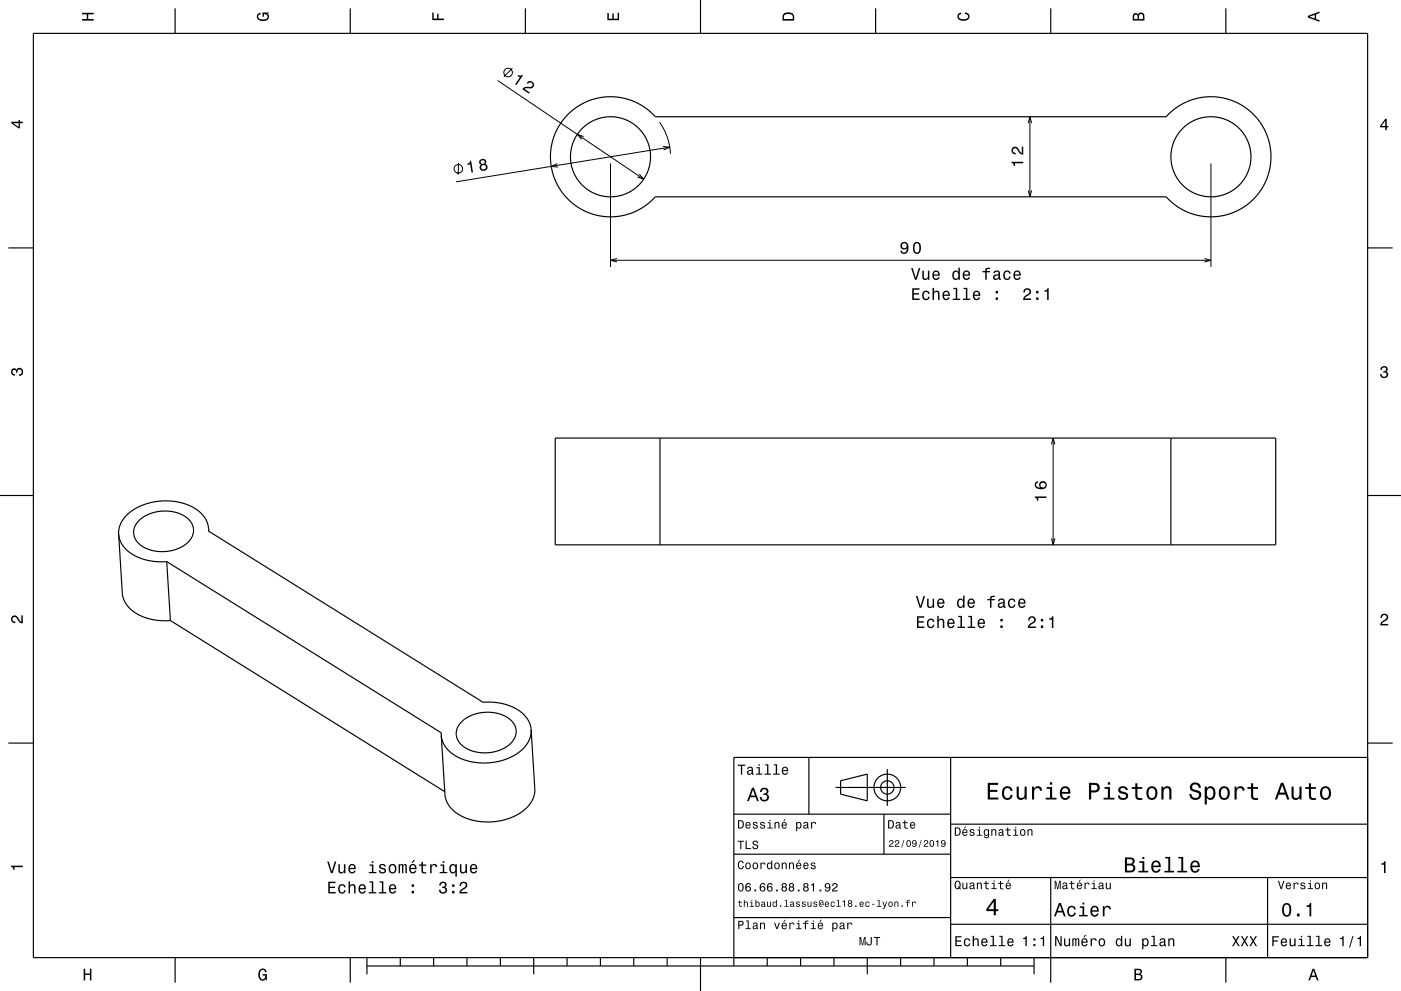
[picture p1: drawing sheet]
<svg xmlns="http://www.w3.org/2000/svg" width="420mm" height="297mm" viewBox="0 0 420 297" stroke-linecap="round" stroke-linejoin="round" font-family="sans-serif">
<g fill="none" stroke="#000" stroke-width=".3">
<path d="M149.2 24.1l43.8 29.6M153.6 20.5l-2.5 2.5M197.7 36.5l1.3 2.2 1 2.3 .7 2.6 .3 2.5M308.2 36.9l.6-1.9 .5 1.9M308.8 35v24M137.5 48.8l-.2 3.6M167.1 49.1l-1.8 .8 1.9 .2M175 40.9l-1.9-.6 1.3 1.5M183 49v31M191.7 52.2l1.3 1.5-1.9-.6M198.8 43.9l2 .2-1.8 .8M200.8 44.1l-64.1 10.4"/>
<path d="M308.2 57.1l.6 1.9 .5-1.9M363 49v31M183 78h180M185 77.5l-2 .5 2 .5M361.1 77.5l1.9 .5-1.9 .5M315.2 133.2l.5-1.9 .5 1.9M315.7 131.3v32M315.2 161.4l.5 1.9 .5-1.9"/>
<circle cx="152.3" cy="21.7" r="1.28"/>
<circle cx="137.4" cy="50.6" r="1.28"/>
</g>
<g fill="none" stroke="#000" stroke-width=".35">
<path d="M10 10h400v277h-400zM52.5 2.5v7.5M105 2.5v7.5M157.5 2.5v7.5M210 0v10M262.5 2.5v7.5M315 2.5v7.5M367.5 2.5v7.5M170.3 34.2l2.9-2.3 3.1-1.6 3.1-1 3.8-.3 3.9 .5 3.3 1.1 3.1 1.7 2.9 2.7h153.2l3-2.7 3.5-1.9 3.9-1.2 4.2-.2 3.5 .6 3.5 1.3 2.7 1.7 2.7 2.6 2.1 2.9 1.4 3.2 .8 3.4 .1 3.5-.5 2.9-1 3.1-1.4 2.6-2.2 2.8-2.5 2.1-2.8 1.6-2.8 1-3.2 .6-4.2-.1-4.1-1.1-3.5-1.9-3.2-2.8h-153.2l-2.8 2.5-3.5 2-3.8 1.2-4.2 .3-2.5-.3-2.6-.8-2.3-1-2.4-1.4-1.9-1.6-1.6-1.9-1.5-2.3-1.1-2.3-.7-2.4-.4-2.4v-2.8l.3-2.5 .8-2.6 1-2.3 1.5-2.3zM2.5 74.3h7.5M410 74.3h7.5M166.4 131.3h216v32h-216z"/>
<path d="M197.9 131.3v32M351 131.3v32M0 148.5h10M41.6 156l2.1-1.5 2.6-1 3-.3 2.9 .2 2.6 1 2.1 1.6 1 1.8v2.1l-.5 1.3-.9 1.2-1.3 1.1-1.6 .8-1.9 .7-1.9 .3-3.9-.3-1.8-.5-1.7-.9-1.2-1.1-.8-1.2-.3-1.3 .1-1.4 .5-1.3zM62.5 158.4v.8l82.3 51.3 2.8-.1 2.9 .4 2.5 .8 2.1 1.1 1.7 1.2 1.2 1.4 .8 1.6 .4 1.8M62.5 158.4l-.3-1.7-.9-1.7-1.3-1.4-1.8-1.3-1.9-1-2.5-.8-2.6-.3-2.8-.1-2.4 .4-2.6 .7-2.2 .9-2 1.3-1.7 1.5-1.1 1.6-.7 1.8-.1 1.8M62.5 158.4l.1 .8M410 148.5h10M35.6 160.1l.4 1.8 .8 1.6 1.2 1.4 2 1.4 2 1 2.7 .7 2.7 .4 2.6-.1M35.6 160.1l1.1 17.8 .2 1.3 .8 1.6 2 2.3 3.2 1.8 3.9 1 4.3 .1M50 168.3l82.3 51.3v.8M50 168.3l1.1 17.7"/>
<path d="M51.1 186l82.2 51.3M138.4 216.3l2-1.5 2.7-1 2.9-.3 2.9 .2 2.6 1 2.1 1.6 1 1.8v2.1l-.5 1.3-.9 1.2-1.3 1.1-1.6 .8-1.8 .7-2 .3-3.9-.3-2-.6-1.5-.8-1.2-1.1-.8-1.2-.3-1.3 .1-1.4 .5-1.3zM159.2 218.7l-.1 1.8-.7 1.8-1.1 1.6-1.7 1.5-2 1.3-2.2 .9-2.6 .7-2.4 .3h-2.8l-2.6-.4-2.3-.6-2.1-1.1-1.8-1.3-1.3-1.4-.9-1.8-.3-1.6M159.2 218.7l1.1 17.8-.1 1.5-.4 1.3-1.8 2.7-2.7 2.1-3.5 1.4-4.3 .8-4-.1-3.9-1-3.1-1.8-2.2-2.4-.6-1.3-.3-1.5-1.1-17.8M2.5 222.7h7.5M242.5 227v17M250.5 236h21M252 234l8-2v8l-8-2zM266 230.5v11M285 227v60M410 222.7h7.5M410 227h-190v62.5"/>
<path d="M220 244h65M220 256h65M265 244v12M285 247h125M220 275h65M285 277h125M285 263h125M315 263v31.5M380 263v24M52.5 287v7.5M105 287v7.5M110 289.5h200"/>
<path d="M110 287v5M120 287v2.5M130 287v2.5M140 287v2.5M150 287v2.5M160 287v5M170 287v2.5M180 287v2.5M190 287v2.5M200 287v2.5M210 287v10M230 287v2.5"/>
<path d="M240 287v2.5M250 287v2.5M260 287v5M270 287v2.5M280 287v2.5M290 287v2.5M300 287v2.5M310 287v5M367.5 287v7.5"/>
<circle cx="183" cy="47" r="12"/>
<circle cx="363" cy="47" r="12"/>
<circle cx="266" cy="236" r="4"/>
<circle cx="266" cy="236" r="2"/>
</g>
<g fill="#000">
<path d="M24.6 3.8h3.5v.5h-1.7v1.4h1.7v.5h-3.5v-.5h1.4v-1.4h-1.4z" fill-rule="evenodd"/>
<path d="M77.3 4.2l.8-.4v.5l-.3 .1a.68 .68 0 0 0-.4 .6 .68 .68 0 0 0 .4 .6 1.68 1.68 0 0 0 2.4-.6 .93 .93 0 0 0-1.1-.8v.8h-.4v-1.3h1.9v.3l-.5 .1 .4 .4a1.19 1.19 0 0 1-.9 1.7 1.9 1.9 0 0 1-2.6-1.3z" fill-rule="evenodd"/>
<path d="M129.6 3.8h.4v1.8h1.1v-1.5h.4v1.5h1.6v.4h-3.5z" fill-rule="evenodd"/>
<path d="M182.1 3.9h.4v1.7h1.1v-1.6h.4v1.6h1.2v-1.8h.4v2.3h-3.5z" fill-rule="evenodd"/>
<path d="M235 4a2.21 2.21 0 0 0-.4 2.2h3.5v-1.2a1.92 1.92 0 0 0-3.1-1zM235.3 4.4l.4-.2a1.45 1.45 0 0 1 2 .8v.7h-2.7l.1-1z" fill-rule="evenodd"/>
<path d="M287.3 4.2l.8-.4v.4l-.3 .1a.66 .66 0 0 0-.4 .6 .66 .66 0 0 0 .4 .6 1.69 1.69 0 0 0 2.5-.5 .9 .9 0 0 0-1-.8v-.5a1.24 1.24 0 0 1 1.4 1.1 1.24 1.24 0 0 1-1.1 1.4 1.93 1.93 0 0 1-2.6-1.2z" fill-rule="evenodd"/>
<path d="M339.8 4.2l-.2 2h3.5v-1.4a.98 .98 0 0 0-.7-1 .98 .98 0 0 0-1.2 .6 .84 .84 0 0 0-1.4-.2zM340.1 4.5l.4-.1 .4 .1 .1 1.2h-1zM341.6 4.4l.4-.2a.58 .58 0 0 1 .7 .7v.8h-1.2z" fill-rule="evenodd"/>
<path d="M392.1 4.7v.6l3.5 1.2v-.4l-1-.4v-1.4l1-.4v-.4zM392.6 5l1.5-.5v1z" fill-rule="evenodd"/>
<path d="M3.4 36.5v.4l2.1 1.6h.5v-1.6h.8v-.4h-.8v-.5h-.4v.5zM4 36.9h1.6v1.1z" fill-rule="evenodd"/>
<path d="M155.3 22.4l-.2 .3 .7 .5-1.4 2.1 .4 .2 2-2.9-.3-.2a.77 .77 0 0 1-1.2 0zM158.3 24.5l-.4 .4 .4 .2a.7 .7 0 0 1 .9-.4 .7 .7 0 0 1 .4 .9 .7 .7 0 0 1-.9 .5l-.3-.1a1.63 1.63 0 0 0-1.8 .7l2 1.4 .2-.4-1.6-1.1 1.2-.1a1.18 1.18 0 0 0 1.7-1.1 1.18 1.18 0 0 0-1.8-.9z" fill-rule="evenodd"/>
<path d="M415.3 35.6l-1.6 2.1v.5h1.6v.8h.4v-.8h.5v-.4h-.5v-2.2zM415.3 36.2v1.6h-1.1z" fill-rule="evenodd"/>
<path d="M140.9 48.2a.77 .77 0 0 1-.8 .8v.4l.8-.1 .4 2.4 .5-.1-.6-3.4zM143.8 48l-.2 .3a.8 .8 0 0 0 .6 1 1.09 1.09 0 0 0 .1 1.7 1.09 1.09 0 0 0 1.6-.3 1.09 1.09 0 0 0-.5-1.6 .95 .95 0 0 0 .1-1.3 .95 .95 0 0 0-1.4 0zM144.2 50.1a.75 .75 0 0 1 1.5 0 .75 .75 0 0 1-1.5 0zM144.1 48.6a.6 .6 0 0 1 1.2 0 .6 .6 0 0 1-1.2 0z" fill-rule="evenodd"/>
<path d="M303.2 48.5v.3a.77 .77 0 0 1 .7 1h.4v-.9h2.5v-.4zM303.5 44.3a1.2 1.2 0 0 0-.2 1.3 1.2 1.2 0 0 0 1.2 .7v-.5a.71 .71 0 0 1-.8-.5 .71 .71 0 0 1 .5-.9 .71 .71 0 0 1 .8 .5l.2 .3a1.64 1.64 0 0 0 1.6 1.2v-2.5h-.5v1.9l-.4-.2-.7-1.2a1.11 1.11 0 0 0-1.7-.1z" fill-rule="evenodd"/>
<path d="M270.2 72.8a1.15 1.15 0 0 0 0 1.7 1.15 1.15 0 0 0 1.7-.1 1.02 1.02 0 0 1-.9 1.3l-.4-.1-.2-.5h-.5a1.23 1.23 0 0 0 1.5 1 1.23 1.23 0 0 0 .9-1.5 1.42 1.42 0 0 0-.3-1.7 1.42 1.42 0 0 0-1.8-.1zM270.4 73.6a.75 .75 0 0 1 1.5 0 .75 .75 0 0 1-1.5 0zM274 72.9a2.02 2.02 0 0 0 .9 3.2 2.03 2.03 0 0 0 .9-3.2 1.11 1.11 0 0 0-1.8 0zM274.6 73h.6a2.38 2.38 0 0 1 0 2.6h-.6a2.37 2.37 0 0 1 0-2.6z" fill-rule="evenodd"/>
<path d="M273.5 86.4v3.5h2.2v-.4h-1.8v-1.2h1.6v-.4h-1.6v-1.1h1.8v-.4zM276.8 87.5a1.45 1.45 0 0 0-.3 1.6 1.45 1.45 0 0 0 1.5 .8l.6-.5 .1-.5h-.4l-.4 .6a1.02 1.02 0 0 1-1-1 1.02 1.02 0 0 1 1-1l.4 .6h.4a1.09 1.09 0 0 0-.8-1 1.09 1.09 0 0 0-1.1 .4zM279.6 86.3v3.6h.4v-1.6a.64 .64 0 0 1 .4-.7 .64 .64 0 0 1 .8 .3v2h.5v-1.8a.88 .88 0 0 0-.6-1 .88 .88 0 0 0-1.1 .5v-1.3zM282.8 87.5a1.45 1.45 0 0 0-.2 1.6 1.45 1.45 0 0 0 1.4 .8l.7-.8h-.4l-.6 .5a.76 .76 0 0 1-.7-.9h1.8a1.16 1.16 0 0 0-.5-1.4 1.16 1.16 0 0 0-1.5 .2zM283.2 87.7l.2-.2a.67 .67 0 0 1 .7 .1 .67 .67 0 0 1 .2 .7h-1.3zM285.8 86.3v.3h.7v2.9h-.9v.4h2.3v-.4h-.9v-3.2zM288.9 86.3v.3h.7v2.9h-1v.4h2.3v-.4h-.9v-3.2zM291.9 87.5a1.45 1.45 0 0 0-.2 1.6 1.45 1.45 0 0 0 1.4 .8l.7-.8h-.4l-.6 .5a.76 .76 0 0 1-.7-.9h1.8a1.16 1.16 0 0 0-.5-1.4 1.16 1.16 0 0 0-1.5 .2zM292.3 87.7l.2-.2a.67 .67 0 0 1 .7 .1 .67 .67 0 0 1 .2 .7h-1.3zM298.5 89.1v.8h.7v-.8zM298.5 87.2v.7h.7v-.7z" fill-rule="evenodd"/>
<path d="M273.2 80.3l1.1 3.5h.5l1.1-3.5h-.5l-.9 3-.9-3zM276.5 81.1v1.8a.89 .89 0 0 0 .6 1 .89 .89 0 0 0 1.1-.5v.4h.4v-2.7h-.4v1.6a.65 .65 0 0 1-.4 .8 .65 .65 0 0 1-.8-.3v-2.1zM279.8 81.4a1.45 1.45 0 0 0-.3 1.7 1.45 1.45 0 0 0 1.5 .8l.7-.8h-.5l-.5 .4a.76 .76 0 0 1-.7-.9h1.7a1.16 1.16 0 0 0-.5-1.4 1.16 1.16 0 0 0-1.4 .2zM280.1 81.6l.3-.1a.67 .67 0 0 1 .6 .1 .67 .67 0 0 1 .3 .6h-1.3zM285.8 81.4a1.49 1.49 0 0 0-.3 1.6 1.49 1.49 0 0 0 1.3 .9l.5-.5v.4h.4v-3.6h-.4v1.3a.89 .89 0 0 0-1.5-.1zM286.1 81.7a.62 .62 0 0 1 .7-.2 .62 .62 0 0 1 .4 .5l.1 .5a.83 .83 0 0 1-.7 1 1.19 1.19 0 0 1-.5-1.8zM288.9 81.4a1.45 1.45 0 0 0-.2 1.7 1.45 1.45 0 0 0 1.4 .8l.7-.8h-.4l-.6 .4a.76 .76 0 0 1-.7-.9h1.7a1.16 1.16 0 0 0-.5-1.4 1.16 1.16 0 0 0-1.4 .2zM289.3 81.6l.2-.1a.67 .67 0 0 1 .7 .1 .67 .67 0 0 1 .2 .6h-1.3zM294.6 81.2v.4h.8v2.2h.4v-2.2h1v-.4h-1v-.3l1-.3v-.4a.95 .95 0 0 0-1 .1 .95 .95 0 0 0-.4 .9zM298.1 81.3l-.3 .6h.4a.55 .55 0 0 1 .7-.5 .55 .55 0 0 1 .4 .8h-.2a.91 .91 0 0 0-1.3 .5 .91 .91 0 0 0 .7 1.2l.9-.4 .1 .3 .6 .1v-.4h-.3v-1.6a1.02 1.02 0 0 0-1.7-.6zM298.2 82.8l1.1-.3a.77 .77 0 0 1-.2 .8 .77 .77 0 0 1-.8 .1zM301 81.4a1.45 1.45 0 0 0-.2 1.7 1.45 1.45 0 0 0 1.5 .8l.6-.6 .1-.4h-.4l-.5 .6a1.02 1.02 0 0 1-.9-1 1.02 1.02 0 0 1 1-1l.3 .5h.5a1.09 1.09 0 0 0-.8-.9 1.09 1.09 0 0 0-1.2 .3zM304.1 81.4a1.45 1.45 0 0 0-.3 1.7 1.45 1.45 0 0 0 1.5 .8l.7-.8h-.5l-.6 .4a.76 .76 0 0 1-.7-.9h1.8a1.16 1.16 0 0 0-.5-1.4 1.16 1.16 0 0 0-1.4 .2zM304.4 81.6l.2-.1a.67 .67 0 0 1 .7 .1 .67 .67 0 0 1 .3 .6h-1.4z" fill-rule="evenodd"/>
<path d="M307.1 86.7l-.3 .9h.4a.7 .7 0 0 1 .6-.8 .7 .7 0 0 1 .8 .5 .7 .7 0 0 1-.5 .9l-.3 .1a1.63 1.63 0 0 0-1.1 1.6h2.4v-.4h-1.9l.9-.8a1.17 1.17 0 0 0 .9-1.7 1.17 1.17 0 0 0-1.9-.3zM310.6 89.1v.8h.7v-.8zM310.6 87.2v.7h.7v-.7zM313.1 87v.4h.8v2.5h.5v-3.5h-.4a.77 .77 0 0 1-.9 .6z" fill-rule="evenodd"/>
<path d="M3.6 110.6a.86 .86 0 0 1 1.4 .2 1.12 1.12 0 0 1 1.5-.4 1.12 1.12 0 0 1 .3 1.6l-.5 .6-.6 .1v-.5a.72 .72 0 0 0 .9-.6 .72 .72 0 0 0-.8-.8 .72 .72 0 0 0-.6 .9h-.4a.62 .62 0 0 0-.4-.8 .62 .62 0 0 0-.8 .5 .62 .62 0 0 0 .5 .7h.4l-.1 .5a1.17 1.17 0 0 1-1-.7 1.17 1.17 0 0 1 .2-1.3z" fill-rule="evenodd"/>
<path d="M414.1 110a1.01 1.01 0 0 1 1.5-.2 1.01 1.01 0 0 1 0 1.6 1.12 1.12 0 0 1 .4 1.5 1.12 1.12 0 0 1-1.6 .3l-.6-.5-.1-.6h.5a.72 .72 0 0 0 .7 .9 .72 .72 0 0 0 .7-.8 .72 .72 0 0 0-.9-.6v-.4a.62 .62 0 0 0 .8-.4 .62 .62 0 0 0-.5-.8 .62 .62 0 0 0-.7 .5v.4h-.5z" fill-rule="evenodd"/>
<path d="M310.2 148.8v.3a.77 .77 0 0 1 .7 1h.3v-.9h2.5v-.4zM310.5 144.5a1.44 1.44 0 0 0 .1 1.7 1.44 1.44 0 0 0 1.6 .4 1.26 1.26 0 0 0 1.6-.9 1.26 1.26 0 0 0-1.2-1.5 1.11 1.11 0 0 0-1 .7 1.11 1.11 0 0 0 .3 1.2 1.02 1.02 0 0 1-1.3-.8l.2-.4 .4-.2v-.5zM311.9 145.4a.75 .75 0 0 1 1.5 0 .75 .75 0 0 1-1.5 0z" fill-rule="evenodd"/>
<path d="M274.6 178.6l1.1 3.5h.5l1.1-3.5h-.5l-.8 3-.9-3zM277.9 179.4v1.8a.89 .89 0 0 0 .7 1 .89 .89 0 0 0 1-.5v.4h.4v-2.7h-.4v1.6a.65 .65 0 0 1-.4 .8 .65 .65 0 0 1-.8-.3v-2.1zM281.2 179.7a1.45 1.45 0 0 0-.2 1.7 1.45 1.45 0 0 0 1.4 .8l.7-.8h-.4l-.6 .4a.76 .76 0 0 1-.7-.9h1.8a1.17 1.17 0 0 0-.5-1.3 1.17 1.17 0 0 0-1.5 .1zM281.6 179.9l.2-.1a.67 .67 0 0 1 .7 .1 .67 .67 0 0 1 .2 .6h-1.3zM287.2 179.7a1.49 1.49 0 0 0-.3 1.6 1.49 1.49 0 0 0 1.3 .9l.5-.5v.4h.5v-3.6h-.5v1.4a.9 .9 0 0 0-1.5-.2zM287.5 180a.62 .62 0 0 1 .7-.2 .62 .62 0 0 1 .5 .5 .91 .91 0 0 1 0 1.1 .91 .91 0 0 1-1 .4l-.3-.6zM290.3 179.7a1.45 1.45 0 0 0-.2 1.7 1.45 1.45 0 0 0 1.4 .8l.7-.8h-.4l-.6 .4a.76 .76 0 0 1-.7-.9h1.8a1.16 1.16 0 0 0-.5-1.3 1.16 1.16 0 0 0-1.5 .1zM290.7 179.9l.2-.1a.67 .67 0 0 1 .7 .1 .67 .67 0 0 1 .2 .6h-1.3zM296 179.5v.4h.8v2.2h.4v-2.2h1v-.4h-1l.1-.3 .9-.3v-.3a.95 .95 0 0 0-1 0 .95 .95 0 0 0-.4 .9zM299.5 179.6l-.3 .6h.4a.55 .55 0 0 1 .7-.5 .55 .55 0 0 1 .4 .8h-.2a.91 .91 0 0 0-1.3 .5 .91 .91 0 0 0 .7 1.2l.9-.4 .1 .3 .6 .1v-.4h-.3v-1.6a1.02 1.02 0 0 0-1.7-.6zM299.7 181.1l1.1-.3a.77 .77 0 0 1-.2 .8 .77 .77 0 0 1-.9 .1zM302.5 179.7a1.45 1.45 0 0 0-.3 1.7 1.45 1.45 0 0 0 1.5 .8l.6-.6 .1-.4h-.4l-.4 .6a1.01 1.01 0 0 1-1-1 1.01 1.01 0 0 1 1-1l.4 .5h.4a1.09 1.09 0 0 0-.8-.9 1.09 1.09 0 0 0-1.1 .3zM305.5 179.7a1.45 1.45 0 0 0-.2 1.7 1.45 1.45 0 0 0 1.4 .8l.7-.8h-.4l-.6 .4a.76 .76 0 0 1-.7-.9h1.7a1.16 1.16 0 0 0-.4-1.3 1.16 1.16 0 0 0-1.5 .1zM305.9 179.9l.2-.1a.67 .67 0 0 1 .7 .1 .67 .67 0 0 1 .2 .6h-1.3z" fill-rule="evenodd"/>
<path d="M3.6 184.7a1.22 1.22 0 0 1 2 .8l.8 .8v-1.9h.4v2.4a2.76 2.76 0 0 1-2-1.8 .69 .69 0 0 0-1.1 .5 .69 .69 0 0 0 .9 .8v.4a1.19 1.19 0 0 1-1.2-.6 1.19 1.19 0 0 1 .2-1.4z" fill-rule="evenodd"/>
<path d="M274.9 184.7v3.5h2.2v-.4h-1.7v-1.2h1.5v-.4h-1.5v-1.1h1.7v-.4zM278.2 185.8a1.45 1.45 0 0 0-.3 1.6 1.45 1.45 0 0 0 1.5 .8l.6-.5 .1-.5h-.4l-.4 .7a1.01 1.01 0 0 1-1-1.1 1.01 1.01 0 0 1 1-1l.4 .6h.4a1.09 1.09 0 0 0-.7-1 1.09 1.09 0 0 0-1.2 .4zM281 184.6v3.6h.4v-1.6a.63 .63 0 0 1 .6-.8 .63 .63 0 0 1 .6 .7v1.7h.5v-1.8a.88 .88 0 0 0-.6-1 .88 .88 0 0 0-1.1 .5v-1.3zM284.3 185.8a1.45 1.45 0 0 0-.3 1.6 1.45 1.45 0 0 0 1.4 .8l.7-.8h-.4l-.6 .5a.76 .76 0 0 1-.7-.9h1.8a1.16 1.16 0 0 0-.5-1.4 1.16 1.16 0 0 0-1.4 .2zM284.6 186l.2-.2a.66 .66 0 0 1 .7 .1 .66 .66 0 0 1 .2 .7h-1.3zM287.2 184.6v.3h.7v2.9h-.9v.4h2.3v-.4h-.9v-3.2zM290.3 184.6v.3h.7v2.9h-.9v.4h2.2v-.4h-.9v-3.2zM293.4 185.8a1.45 1.45 0 0 0-.3 1.6 1.45 1.45 0 0 0 1.5 .8l.7-.8h-.5l-.6 .5a.76 .76 0 0 1-.7-.9h1.8a1.16 1.16 0 0 0-.5-1.4 1.16 1.16 0 0 0-1.4 .2zM293.7 186l.2-.2a.66 .66 0 0 1 .7 .1 .66 .66 0 0 1 .2 .7h-1.3zM299.9 187.4v.8h.7v-.8zM299.9 185.5v.7h.7v-.7z" fill-rule="evenodd"/>
<path d="M308.5 185l-.3 .9h.5a.71 .71 0 0 1 .5-.8 .71 .71 0 0 1 .8 .5 .71 .71 0 0 1-.5 .9l-.3 .1a1.63 1.63 0 0 0-1.1 1.6h2.4v-.4h-1.9l.9-.8a1.17 1.17 0 0 0 .9-1.7 1.17 1.17 0 0 0-1.9-.3zM312 187.4v.8h.7v-.8zM312 185.5v.7h.7v-.7zM314.5 185.3v.4h.8v2.5h.5v-3.5h-.3a.77 .77 0 0 1-1 .6z" fill-rule="evenodd"/>
<path d="M414.2 184.2a1.18 1.18 0 0 1 1.9 .3 1.18 1.18 0 0 1-1 1.7l-.8 .8h1.9v.4h-2.4a2.76 2.76 0 0 1 1.8-2 .69 .69 0 0 0-.5-1.1 .69 .69 0 0 0-.8 .9h-.4z" fill-rule="evenodd"/>
<path d="M221.2 229.2v.3h.9v2.7h.4v-2.7h.9v-.3zM224.3 230l-.3 .5h.4a.47 .47 0 0 1 .5-.4 .47 .47 0 0 1 .4 .6l-.2 .1a.78 .78 0 0 0-1.1 .4 .78 .78 0 0 0 .6 1l.8-.3 .1 .2 .5 .1v-.3l-.3-.1v-1.3a.87 .87 0 0 0-.6-.7 .87 .87 0 0 0-.8 .2zM224.4 231.3l.9-.3v.4a.51 .51 0 0 1-.5 .5 .51 .51 0 0 1-.5-.5zM226.8 229.9v.3h.6v1.6h-.8v.4h2v-.4h-.8v-1.9zM227.4 229.1v.4h.4v-.4zM229.4 229.1v.3h.6v2.4h-.8v.4h1.9v-.4h-.8v-2.7zM232 229.1v.3h.6v2.4h-.8v.4h1.9v-.4h-.7v-2.7zM234.6 230.1a1.24 1.24 0 0 0-.2 1.4 1.24 1.24 0 0 0 1.2 .7l.6-.7h-.3l-.6 .4a.64 .64 0 0 1-.5-.8h1.5v-.2a.96 .96 0 0 0-.5-1 .96 .96 0 0 0-1.2 .2zM234.9 230.3l.7-.2 .3 .7h-1.1z" fill-rule="evenodd"/>
<path d="M296.1 234.6v5h3.2v-.6h-2.5v-1.7h2.2v-.6h-2.2v-1.5h2.4v-.6zM300.8 236.2a2.18 2.18 0 0 0 1.2 3.6 1.51 1.51 0 0 0 1.6-1.6h-.6a.95 .95 0 0 1-.9 1 .95 .95 0 0 1-1-.9 1.6 1.6 0 0 1 .9-2.1 .86 .86 0 0 1 .9 .8h.7a1.56 1.56 0 0 0-1.1-1.3 1.56 1.56 0 0 0-1.7 .5zM304.8 235.8v2.5a1.27 1.27 0 0 0 .9 1.4 1.27 1.27 0 0 0 1.5-.7v.6h.6v-3.8h-.6v2.2a.92 .92 0 0 1-.6 1.1 .92 .92 0 0 1-1.2-.4v-2.9zM309.4 235.8v3.8h.6v-2.2a.95 .95 0 0 1 .5-1.1 .95 .95 0 0 1 1.2 .3l.1 .4h.6a1.28 1.28 0 0 0-1-1.4 1.28 1.28 0 0 0-1.4 .8v-.6zM313.8 235.9v.5h1v2.7h-1.3v.5h3.2v-.5h-1.3v-3.2zM314.8 234.4v.8h.6v-.8zM318.1 236.2a2.2 2.2 0 0 0 1.2 3.6 1.51 1.51 0 0 0 1.5-1.3h-.6l-.3 .5-.5 .2a1.08 1.08 0 0 1-1-1.3h2.5a1.66 1.66 0 0 0-.7-2 1.66 1.66 0 0 0-2.1 .3zM318.6 236.5a.94 .94 0 0 1 1.2-.2 .94 .94 0 0 1 .5 1h-1.9zM326.5 234.6v5h.6v-2.1a1.92 1.92 0 0 0 2.6-1.4 1.33 1.33 0 0 0-1.5-1.5zM327.1 235.2a1.6 1.6 0 0 1 1.8 .5 .86 .86 0 0 1 0 .9 .86 .86 0 0 1-.9 .3h-.9zM331.1 235.9v.5h1v2.7h-1.3v.5h3.3v-.5h-1.3v-3.2zM332.1 234.4v.8h.7v-.8zM335.6 235.9a1.08 1.08 0 0 0-.3 1.2 1.08 1.08 0 0 0 1 .7l1.2 .5a.91 .91 0 0 1-.8 1 .91 .91 0 0 1-1-.9h-.6a1.52 1.52 0 0 0 1.7 1.3 1.52 1.52 0 0 0 1.3-1.7l-.5-.5-1.6-.4a.76 .76 0 0 1 .6-1 .76 .76 0 0 1 .9 .7h.6a1.47 1.47 0 0 0-1-1.2 1.47 1.47 0 0 0-1.5 .3zM340.4 234.7v1.2h-1.1v.5h1.1v2.6a1.49 1.49 0 0 0 2 .7v-.5a.97 .97 0 0 1-1.4-.5v-2.3h1.4v-.5h-1.4v-1.2zM344.1 236.2a2.18 2.18 0 0 0 1.2 3.6 2.12 2.12 0 0 0 1.7-2.1 2.12 2.12 0 0 0-1.7-2.1l-.7 .2zM344.6 236.6a.96 .96 0 0 1 1-.4 .96 .96 0 0 1 .7 .8 1.59 1.59 0 0 1-1 2.2 1.67 1.67 0 0 1-.7-2.6zM348.2 235.8v3.8h.6v-2.2a.91 .91 0 0 1 .6-1.1 .91 .91 0 0 1 1.1 .5v2.8h.7v-2.5a1.27 1.27 0 0 0-.9-1.4 1.27 1.27 0 0 0-1.5 .6v-.5zM357.1 234.9a1.37 1.37 0 0 0-.3 1.5 1.37 1.37 0 0 0 1.3 .9 1.1 1.1 0 0 1 1.3 1.3 1.19 1.19 0 0 1-1.3 .5 1.19 1.19 0 0 1-.9-1.1h-.7a1.73 1.73 0 0 0 2.2 1.8 1.73 1.73 0 0 0 1-2.6l-1.1-.4a1.02 1.02 0 0 1-1.2-.9 .99 .99 0 0 1 1.1-.8 .99 .99 0 0 1 .8 1h.7a1.66 1.66 0 0 0-1-1.6 1.66 1.66 0 0 0-1.9 .4zM361.2 235.8v5.3h.6v-2.1a1.32 1.32 0 0 0 1.4 .7 1.32 1.32 0 0 0 1.1-1.1 2.15 2.15 0 0 0-1.4-3l-.6 .2-.5 .5v-.5zM362.1 236.6a.9 .9 0 0 1 .9-.4 .9 .9 0 0 1 .7 .8 1.61 1.61 0 0 1-.9 2.2 1.69 1.69 0 0 1-.7-2.6zM365.8 236.2a2.18 2.18 0 0 0 1.2 3.6 2.16 2.16 0 0 0 1.8-1.8 2.16 2.16 0 0 0-1.1-2.2h-1.4zM366.3 236.6a.96 .96 0 0 1 1-.4 .96 .96 0 0 1 .7 .8 1.59 1.59 0 0 1-1 2.2 1.67 1.67 0 0 1-.7-2.6zM370.1 235.8v3.8h.6v-2.2a.95 .95 0 0 1 .5-1.1 .95 .95 0 0 1 1.2 .3l.1 .4h.6a1.28 1.28 0 0 0-1-1.4 1.28 1.28 0 0 0-1.4 .8v-.6zM375.1 234.7v1.2h-1.1v.5h1.1v2.6a1.49 1.49 0 0 0 2 .7v-.5a.98 .98 0 0 1-1.4-.5v-2.3h1.4v-.5h-1.4v-1.2zM384 234.6l-1.8 5h.6l.6-1.5h2l.5 1.5h.7l-1.9-5zM384.4 235.3l.7 2.2h-1.5zM387.2 235.8v2.5a1.27 1.27 0 0 0 .9 1.4 1.27 1.27 0 0 0 1.5-.7v.6h.6v-3.8h-.6v2.2a.92 .92 0 0 1-.6 1.1 .92 .92 0 0 1-1.1-.4l-.1-2.9zM392.4 234.7v1.2h-1.1v.5h1.1v2.6a1.49 1.49 0 0 0 2.1 .7v-.5a.97 .97 0 0 1-1.4-.5l-.1-2.3h1.5v-.5h-1.5v-1.2zM396.1 236.2a2.18 2.18 0 0 0 1.3 3.6 2.16 2.16 0 0 0 1.7-1.8 2.16 2.16 0 0 0-1-2.2h-1.4zM396.6 236.6a.96 .96 0 0 1 1-.4 .96 .96 0 0 1 .7 .8 1.59 1.59 0 0 1-.9 2.2 1.67 1.67 0 0 1-.8-2.6z" fill-rule="evenodd"/>
<path d="M3.3 259.4h3.5v.5h-2.5v.8h-.3a.77 .77 0 0 0-.7-.9z" fill-rule="evenodd"/>
<path d="M98.1 258.2l1.1 3.5h.5l1.1-3.5h-.5l-.8 3-.9-3zM101.4 259v1.8a.89 .89 0 0 0 .7 1 .89 .89 0 0 0 1-.5v.4h.4v-2.7h-.4v1.6a.65 .65 0 0 1-.4 .7 .65 .65 0 0 1-.8-.3v-2zM104.7 259.3a1.45 1.45 0 0 0-.2 1.6 1.45 1.45 0 0 0 1.4 .8l.7-.8h-.4l-.6 .5a.76 .76 0 0 1-.7-.9h1.8a1.17 1.17 0 0 0-.5-1.4 1.17 1.17 0 0 0-1.5 .2zM105.1 259.5l.2-.2a.67 .67 0 0 1 .7 .1 .67 .67 0 0 1 .2 .7h-1.3zM110.8 259.1v.4h.7v1.8h-.9v.4h2.2v-.4h-.9v-2.2zM111.5 258.1v.5h.4v-.5zM113.9 259.1l-.2 .3a.96 .96 0 0 0 1.2 1.2l.3 .1a.6 .6 0 0 1-.5 .8 .6 .6 0 0 1-.7-.6h-.4a1.03 1.03 0 0 0 1.3 .9 1.03 1.03 0 0 0 .6-1.4l-1.3-.5a.54 .54 0 0 1 .4-.7 .54 .54 0 0 1 .6 .5h.5a1.09 1.09 0 0 0-1.8-.6zM116.8 259.3a1.45 1.45 0 0 0-.2 1.7 1.45 1.45 0 0 0 1.6 .7 1.45 1.45 0 0 0 .7-1.8 1.45 1.45 0 0 0-1.7-.9zM117.1 259.6a.67 .67 0 0 1 .8-.3 .67 .67 0 0 1 .5 .6 .93 .93 0 0 1 0 1.1 .93 .93 0 0 1-1 .3 1.36 1.36 0 0 1-.3-1.7zM119.5 259v2.7h.4v-2.1l.2-.3h.3l.1 .3v2.1h.4v-2.1l.4-.3 .2 .5v1.9h.4v-1.9a.69 .69 0 0 0-.5-.9l-.5 .4-.5-.4-.5 .4v-.3zM123.9 257.8l-.5 .8h.3l.7-.8zM122.9 259.3a1.45 1.45 0 0 0-.2 1.6 1.45 1.45 0 0 0 1.4 .8l.7-.8h-.4l-.6 .5a.76 .76 0 0 1-.7-.9h1.8a1.16 1.16 0 0 0-.5-1.4 1.16 1.16 0 0 0-1.5 .2zM123.3 259.5l.2-.2a.67 .67 0 0 1 .7 .1 .67 .67 0 0 1 .2 .7h-1.3zM126.3 258.3v.8h-.7v.4h.7l.1 1.8a1.05 1.05 0 0 0 1.4 .5v-.4a.68 .68 0 0 1-1-.4v-1.5h1v-.4h-1v-.8zM129 259v2.7h.4v-1.5a.67 .67 0 0 1 .4-.8 .67 .67 0 0 1 .8 .2v.2h.5a.89 .89 0 0 0-.7-.9 .89 .89 0 0 0-1 .5v-.4zM132 259.1v.4h.7v1.8h-.9v.4h2.3v-.4h-.9v-2.2zM132.7 258.1v.5h.5v-.5zM135 259.3a1.49 1.49 0 0 0-.3 1.5 1.49 1.49 0 0 0 1.3 1l.5-.5v1.5h.5v-3.8h-.5v.4l-.3-.4a.91 .91 0 0 0-1.2 .3zM135.3 259.6a.62 .62 0 0 1 .7-.3 .62 .62 0 0 1 .5 .6v.4a.83 .83 0 0 1-.7 1.1 1.19 1.19 0 0 1-.5-1.8zM137.9 259v1.8a.89 .89 0 0 0 .6 1 .89 .89 0 0 0 1.1-.5v.4h.4v-2.7h-.5v1.6a.65 .65 0 0 1-.4 .7 .65 .65 0 0 1-.8-.3v-2zM141.2 259.3a1.45 1.45 0 0 0-.3 1.6 1.45 1.45 0 0 0 1.4 .8l.7-.8h-.4l-.6 .5a.76 .76 0 0 1-.7-.9h1.8a1.16 1.16 0 0 0-.5-1.4 1.16 1.16 0 0 0-1.4 .2zM141.5 259.5l.2-.2a.67 .67 0 0 1 .7 .1 .67 .67 0 0 1 .2 .7h-1.3z" fill-rule="evenodd"/>
<path d="M221.2 252v.3h.7v2.2h.3v-2.2h.8v-.3zM223.5 252v2.5h1.6v-.3h-1.2v-2.2zM225.8 252.1l-.2 .8 1 .5a.46 .46 0 0 1 .3 .7 .46 .46 0 0 1-.7 .1l-.3-.6h-.4a.83 .83 0 0 0 1.1 1 .83 .83 0 0 0 .3-1.5l-.6-.1a.44 .44 0 0 1-.1-.8 .44 .44 0 0 1 .7 .3v.2h.3a.85 .85 0 0 0-.5-.8 .85 .85 0 0 0-.9 .2z" fill-rule="evenodd"/>
<path d="M221.2 245.8v2.5h.9a1.28 1.28 0 0 0 1-1.2 1.28 1.28 0 0 0-1-1.3zM221.6 246.1a.96 .96 0 0 1 1.1 1 .96 .96 0 0 1-1.1 .9zM223.7 246.6a.98 .98 0 0 0-.2 1.3 .98 .98 0 0 0 1.3 .3l.2-.4-.9 .3-.3-.7 1.3-.1a.8 .8 0 0 0-.5-.9 .8 .8 0 0 0-.9 .2zM223.9 246.7l.6-.1 .2 .6h-.9zM225.9 246.5l-.2 .4 .1 .3 1 .4a.43 .43 0 0 1-.4 .5 .43 .43 0 0 1-.4-.4h-.3a.7 .7 0 0 0 .9 .7 .7 .7 0 0 0 .3-1.1l-.8-.3a.38 .38 0 0 1 .3-.5 .38 .38 0 0 1 .4 .4h.3l-.4-.6zM228 246.5l-.1 .4 .1 .3 1 .4a.43 .43 0 0 1-.4 .5 .43 .43 0 0 1-.5-.4h-.3a.7 .7 0 0 0 1 .7 .7 .7 0 0 0 .2-1.1l-.7-.3a.38 .38 0 0 1 .3-.5 .38 .38 0 0 1 .4 .4h.3l-.4-.6zM230.2 246.4v.3h.5v1.3h-.7v.3h1.6v-.3h-.6v-1.6zM230.7 245.7v.4h.3v-.4zM232.2 246.4v1.9h.3v-1.1a.45 .45 0 0 1 .4-.6 .45 .45 0 0 1 .5 .5v1.2h.3v-1.3a.63 .63 0 0 0-.5-.7 .63 .63 0 0 0-.7 .4v-.3zM235.2 245.5l-.4 .6 .8-.6zM234.5 246.6a.98 .98 0 0 0-.2 1.3 .98 .98 0 0 0 1.3 .3l.3-.4-1 .3-.3-.7 1.3-.1a.8 .8 0 0 0-.4-.9 .8 .8 0 0 0-1 .2zM234.8 246.7l.5-.1 .3 .6h-1zM238.7 246.4v2.7h.3v-1.1l.1 .2a.67 .67 0 0 0 .7 .1 .67 .67 0 0 0 .4-.5 .91 .91 0 0 0 0-1.1 .91 .91 0 0 0-1-.3l-.2 .3v-.3zM239.1 246.8l.2-.2a.7 .7 0 0 1 .7 .7 .7 .7 0 0 1-.7 .7l-.3-.3zM241.1 246.5l-.2 .4h.3a.39 .39 0 0 1 .4-.3 .39 .39 0 0 1 .3 .5 .73 .73 0 0 0-.9 .3 .73 .73 0 0 0 .1 .9l.9-.2 .1 .2h.4l-.2-1.4a.73 .73 0 0 0-.5-.6 .73 .73 0 0 0-.7 .2zM241.2 247.6l.8-.3v.3a.42 .42 0 0 1-.4 .5 .42 .42 0 0 1-.5-.5zM243.1 246.4v1.9h.4l.1-1.6 .5-.1 .2 .4h.4a.64 .64 0 0 0-.5-.7 .64 .64 0 0 0-.8 .4v-.3z" fill-rule="evenodd"/>
<path d="M221.4 258.2a1.33 1.33 0 0 0-.2 1.5 1.33 1.33 0 0 0 1.3 .8l.5-1h-.3l-.4 .7a1.04 1.04 0 0 1-.8-.9 1.04 1.04 0 0 1 .6-1.1l.5 .5h.4a.85 .85 0 0 0-.6-.8 .85 .85 0 0 0-1 .3zM223.6 258.7a.98 .98 0 0 0-.1 1.4 .98 .98 0 0 0 1.4 .2 .98 .98 0 0 0 .1-1.4 .98 .98 0 0 0-1.4-.2zM223.9 258.9l.1-.1a.71 .71 0 0 1 .8 .7 .71 .71 0 0 1-.8 .7l-.2-.4zM225.8 258.7a.98 .98 0 0 0-.1 1.4 .98 .98 0 0 0 1.3 .2 .98 .98 0 0 0 .2-1.4 .98 .98 0 0 0-1.4-.2zM226 258.9l.2-.1a.71 .71 0 0 1 .7 .7 .71 .71 0 0 1-.7 .7l-.3-.4zM228 258.5v2h.3l.1-1.6 .5-.1 .3 .3h.3a.64 .64 0 0 0-.5-.6 .64 .64 0 0 0-.7 .4v-.4zM230.1 258.7l-.2 .4a.91 .91 0 0 0 .1 1 .91 .91 0 0 0 1 .3l.2-.2v.3h.3v-2.6h-.3v.9l-.6-.3zM230.4 258.9l.1-.1a.7 .7 0 0 1 .7 .7 .7 .7 0 0 1-.7 .7l-.2-.4zM232.3 258.7a.98 .98 0 0 0-.1 1.4 .98 .98 0 0 0 1.3 .2 .98 .98 0 0 0 .2-1.4 .98 .98 0 0 0-1.4-.2zM232.5 258.9l.2-.1a.71 .71 0 0 1 .7 .7 .71 .71 0 0 1-.7 .7l-.3-.4zM234.4 258.5v2h.3v-1.1a.45 .45 0 0 1 .3-.7 .45 .45 0 0 1 .5 .6v1.2h.4v-1.3a.63 .63 0 0 0-.5-.7 .63 .63 0 0 0-.7 .3v-.3zM236.5 258.5v2h.3v-1.1a.45 .45 0 0 1 .4-.7 .45 .45 0 0 1 .5 .6v1.2h.3v-1.3a.64 .64 0 0 0-.4-.7 .64 .64 0 0 0-.8 .3v-.3zM239.5 257.7l-.3 .6 .7-.6zM238.9 258.7a.98 .98 0 0 0-.3 1.4 .98 .98 0 0 0 1.3 .3l.3-.5-.9 .3-.3-.6 1.2-.2a.8 .8 0 0 0-.4-.8 .8 .8 0 0 0-.9 .1zM239.1 258.9l.5-.1 .3 .5h-.9zM241 258.7a.98 .98 0 0 0-.2 1.3 .98 .98 0 0 0 1.3 .4l.3-.5-1 .3-.3-.6 1.3-.2a.8 .8 0 0 0-.4-.8 .8 .8 0 0 0-1 .1zM241.3 258.9l.5-.1 .3 .5h-1zM243.2 258.6l-.2 .4 .2 .4 1 .4a.43 .43 0 0 1-.4 .5 .43 .43 0 0 1-.5-.4h-.3a.7 .7 0 0 0 1 .7 .7 .7 0 0 0 .2-1.2l-.8-.2a.38 .38 0 0 1 .3-.5 .38 .38 0 0 1 .5 .3h.3l-.4-.5z" fill-rule="evenodd"/>
<path d="M225.4 236.1l-1.4 4h.5l.4-1.2h1.6l.5 1.2h.5l-1.5-4zM225.7 236.7l.7 1.7h-1.3zM228.2 236.4l-.4 1h.6a.71 .71 0 0 1 .3-.9 .71 .71 0 0 1 .9 .3 .71 .71 0 0 1-.2 1h-.5v.4a.82 .82 0 0 1 1 .5 .82 .82 0 0 1-.5 1.1 .82 .82 0 0 1-1.1-.6v-.4h-.5a1.34 1.34 0 0 0 1.7 1.4 1.34 1.34 0 0 0 .7-2.1l-.3-.1a1.11 1.11 0 0 0 .3-1.6 1.11 1.11 0 0 0-1.6-.2z" fill-rule="evenodd"/>
<path d="M266.7 251.9l-.2 .6h.3a.43 .43 0 0 1 .4-.5 .43 .43 0 0 1 .5 .5 .43 .43 0 0 1-.6 .4l-.5 .3-.1 .6h1.4v-.3l-1.1-.1a1.07 1.07 0 0 0 .9-1.5l-.5-.1zM268.5 251.9l-.2 .6h.2a.43 .43 0 0 1 .5-.5 .43 .43 0 0 1 .4 .5 .43 .43 0 0 1-.5 .4l-.5 .3-.2 .6h1.4v-.3l-1-.1a1.07 1.07 0 0 0 .8-1.5l-.5-.1zM270.9 251.7l-.7 2.3h.2l.7-2.3zM271.9 252l-.2 .3a.91 .91 0 0 0 0 1.1 .91 .91 0 0 0 1 .4 1.05 1.05 0 0 0 .4-1.2 1.05 1.05 0 0 0-1-.8zM272.2 252.1a.81 .81 0 0 1 .7 .7 .81 .81 0 0 1-.5 .8l-.4-.5zM273.6 252a.66 .66 0 0 0 0 .9 .66 .66 0 0 0 .9 0l-.2 .7-.9-.3a.75 .75 0 0 0 1 .4 .75 .75 0 0 0 .4-1 .75 .75 0 0 0-.3-.8 .75 .75 0 0 0-.9 .1zM273.7 252.4a.45 .45 0 0 1 .9 0 .45 .45 0 0 1-.9 0zM276.1 251.7l-.7 2.3h.2l.7-2.3zM277.1 251.9l-.2 .6h.3a.43 .43 0 0 1 .4-.5 .43 .43 0 0 1 .5 .5 .43 .43 0 0 1-.6 .4l-.4 .3-.2 .6h1.4v-.3l-1.1-.1a1.07 1.07 0 0 0 .9-1.5l-.5-.1zM278.8 252l-.2 .8a.81 .81 0 0 0 .7 1 1.02 1.02 0 0 0 .8-1.1 1.02 1.02 0 0 0-1.1-.9zM279.1 252.1a.81 .81 0 0 1 .7 .7 .81 .81 0 0 1-.5 .8l-.4-.5zM280.6 252.1v.3h.4v1.4h.3v-2zM282.3 252a.66 .66 0 0 0 0 .9 .66 .66 0 0 0 .9 0l-.3 .7-.8-.3a.75 .75 0 0 0 1 .4 .75 .75 0 0 0 .4-1 .75 .75 0 0 0-.3-.8 .75 .75 0 0 0-.9 .1zM282.4 252.4a.43 .43 0 0 1 .8 0 .43 .43 0 0 1-.8 0z" fill-rule="evenodd"/>
<path d="M266.2 245.8v2.5h.9a1.28 1.28 0 0 0 1-1.2 1.28 1.28 0 0 0-1-1.3zM266.6 246.1a.96 .96 0 0 1 1.1 1 .96 .96 0 0 1-1.1 .9zM268.7 246.5l-.2 .4h.3a.39 .39 0 0 1 .5-.3 .39 .39 0 0 1 .3 .5 .73 .73 0 0 0-1 .3 .73 .73 0 0 0 .2 .9l.9-.2v.2h.4l-.2-1.4a.73 .73 0 0 0-.4-.6 .73 .73 0 0 0-.8 .2zM268.8 247.6l.8-.3v.3a.42 .42 0 0 1-.4 .5 .42 .42 0 0 1-.4-.5zM271.1 245.9v.5h-.5v.3h.5v1.3a.74 .74 0 0 0 1 .4v-.3l-.6-.1-.1-.4v-.9h.7v-.3h-.7v-.5zM273 246.6a.98 .98 0 0 0-.2 1.3 .98 .98 0 0 0 1.3 .3l.3-.4-1 .3-.3-.7 1.3-.1a.8 .8 0 0 0-.4-.9 .8 .8 0 0 0-1 .2zM273.3 246.7l.5-.1 .3 .6h-1z" fill-rule="evenodd"/>
<path d="M286.2 248v2.5h.9a1.28 1.28 0 0 0 1-1.3 1.28 1.28 0 0 0-1-1.2zM286.6 248.3a.96 .96 0 0 1 1.1 .9 .96 .96 0 0 1-1.1 1zM289.4 247.7l-.4 .6 .7-.6zM288.7 248.7a.98 .98 0 0 0-.2 1.3 .98 .98 0 0 0 1.3 .4l.2-.5-.9 .3-.3-.6 1.3-.2a.8 .8 0 0 0-.5-.8 .8 .8 0 0 0-.9 .1zM288.9 248.9l.6-.1 .2 .5h-.9zM290.9 248.6l-.2 .4 .1 .4 1 .4a.43 .43 0 0 1-.4 .5 .43 .43 0 0 1-.4-.4h-.3a.7 .7 0 0 0 .9 .7 .7 .7 0 0 0 .3-1.2l-.8-.2a.38 .38 0 0 1 .3-.5 .38 .38 0 0 1 .4 .4l.3-.1-.4-.5zM293 248.6v.3h.5v1.3h-.7v.3h1.7v-.3h-.7v-1.6zM293.5 247.9v.3h.3v-.3zM295.1 248.7l-.2 .4a.91 .91 0 0 0 .1 1 .91 .91 0 0 0 1 .3l.2-.2a.52 .52 0 0 1-.2 .7 .52 .52 0 0 1-.7-.3h-.3a.78 .78 0 0 0 .9 .6 .78 .78 0 0 0 .6-.8v-1.9h-.3v.3l-.6-.3zM295.4 248.9l.1-.1a.7 .7 0 0 1 .7 .7 .7 .7 0 0 1-.7 .7l-.2-.4zM297.2 248.5v2h.3v-1.4l.5-.3 .3 .2 .1 1.5h.3v-1.3a.63 .63 0 0 0-.5-.7 .63 .63 0 0 0-.7 .3v-.3zM299.6 248.6l-.2 .5h.3a.39 .39 0 0 1 .4-.4 .39 .39 0 0 1 .3 .6 .73 .73 0 0 0-.9 .2 .73 .73 0 0 0 .1 1l.9-.3 .1 .2 .4 .1-.2-1.4a.73 .73 0 0 0-1.2-.5zM299.7 249.7l.8-.2v.3a.42 .42 0 0 1-.4 .5 .42 .42 0 0 1-.5-.5zM301.9 248v.6h-.5v.3h.5l.1 1.3a.75 .75 0 0 0 1 .3v-.3l-.7-.1v-.3v-.9h.7v-.3h-.7v-.6zM303.8 248.6v.3h.5v1.3h-.6v.3h1.6v-.3h-.6v-1.6zM304.3 247.9v.3h.4v-.3zM306 248.7a.98 .98 0 0 0-.2 1.4 .98 .98 0 0 0 1.4 .2 .98 .98 0 0 0 .2-1.4 .98 .98 0 0 0-1.4-.2zM306.2 248.9l.2-.1a.71 .71 0 0 1 .7 .7 .71 .71 0 0 1-.7 .7l-.3-.4zM308 248.5v2h.3l.1-1.4 .5-.3 .3 .2v1.5h.3v-1.3a.63 .63 0 0 0-.4-.7 .63 .63 0 0 0-.8 .3v-.3z" fill-rule="evenodd"/>
<path d="M337.2 257v4.5h1.7a1.26 1.26 0 0 0 1.4-1 1.26 1.26 0 0 0-.7-1.5 1.1 1.1 0 0 0 .5-1.3 1.1 1.1 0 0 0-1.3-.7zM337.8 257.5h1a.68 .68 0 0 1 .8 .7 .68 .68 0 0 1-.9 .6h-.9zM337.8 259.4h1a.78 .78 0 0 1 .9 .7 .78 .78 0 0 1-.8 .8h-1.1zM341.6 258.1v.5h.9v2.4h-1.2v.5h2.9v-.5h-1.2v-2.9zM342.5 256.8v.7h.6v-.7zM345.5 258.4a1.98 1.98 0 0 0 1 3.2 1.36 1.36 0 0 0 1.4-1.1h-.5l-.3 .4-.5 .2a.97 .97 0 0 1-.9-1.2h2.3a1.5 1.5 0 0 0-.6-1.8 1.5 1.5 0 0 0-1.9 .3zM346 258.6a.85 .85 0 0 1 1-.1 .85 .85 0 0 1 .4 .9h-1.7zM349.3 256.8v.5h.9v3.7h-1.1v.5h2.9v-.5h-1.2v-4.2zM353.3 256.8v.5h.8v3.7h-1.1v.5h2.9v-.5h-1.2v-4.2zM357.2 258.4a1.98 1.98 0 0 0 1 3.2 1.36 1.36 0 0 0 1.4-1.1h-.5l-.3 .4-.5 .2a.97 .97 0 0 1-.9-1.2h2.3a1.5 1.5 0 0 0-.6-1.8 1.5 1.5 0 0 0-1.9 .3zM357.7 258.6a.85 .85 0 0 1 1-.1 .85 .85 0 0 1 .4 .9h-1.7z" fill-rule="evenodd"/>
<path d="M98.4 264.3v3.5h2.2v-.5h-1.7v-1.2h1.5v-.4h-1.5v-1h1.7v-.4zM101.7 265.3a1.45 1.45 0 0 0-.3 1.7 1.45 1.45 0 0 0 1.6 .8l.5-.6 .1-.4h-.4l-.4 .6a1.02 1.02 0 0 1-1-1 1.02 1.02 0 0 1 1-1l.4 .5h.4a1.09 1.09 0 0 0-.7-.9 1.09 1.09 0 0 0-1.2 .3zM104.5 264.1v3.7h.4v-1.6a.64 .64 0 0 1 .4-.8 .64 .64 0 0 1 .8 .4l.1 2h.4v-1.8a.88 .88 0 0 0-.6-1 .88 .88 0 0 0-1.1 .4v-1.3zM107.8 265.3a1.45 1.45 0 0 0-.3 1.7 1.45 1.45 0 0 0 1.5 .8l.7-.8h-.5l-.6 .4a.76 .76 0 0 1-.7-.9h1.8a1.16 1.16 0 0 0-.5-1.3 1.16 1.16 0 0 0-1.4 .1zM108.1 265.5l.2-.1a.67 .67 0 0 1 .7 .1 .67 .67 0 0 1 .2 .7h-1.3zM110.8 264.1v.4h.6v2.9h-.9v.4h2.3v-.4h-.9v-3.3zM113.8 264.1v.4h.7v2.9h-.9v.4h2.2v-.4h-.9v-3.3zM116.9 265.3a1.45 1.45 0 0 0-.3 1.7 1.45 1.45 0 0 0 1.5 .8l.7-.8h-.5l-.6 .4a.76 .76 0 0 1-.7-.9h1.8a1.16 1.16 0 0 0-.5-1.3 1.16 1.16 0 0 0-1.4 .1zM117.2 265.5l.2-.1a.67 .67 0 0 1 .7 .1 .67 .67 0 0 1 .2 .7h-1.3zM123.4 267v.8h.7v-.8zM123.4 265v.8h.7v-.8z" fill-rule="evenodd"/>
<path d="M132 264.5l-.3 .9h.4a.62 .62 0 0 1 .4-.8 .62 .62 0 0 1 .8 .3 .62 .62 0 0 1-.3 .8h-.4v.4a.72 .72 0 0 1 .9 .5 .72 .72 0 0 1-.5 .9 .72 .72 0 0 1-.9-.5v-.3h-.5a1.18 1.18 0 0 0 1.5 1.1 1.18 1.18 0 0 0 .6-1.8l-.2-.1a1.01 1.01 0 0 0 0-1.6 1.01 1.01 0 0 0-1.5 .2zM135.6 267v.8h.6v-.8zM135.6 265v.8h.6v-.8zM138.1 264.5l-.3 1h.4a.7 .7 0 0 1 .6-.8 .7 .7 0 0 1 .8 .5 .7 .7 0 0 1-.5 .8l-.3 .2a1.64 1.64 0 0 0-1.1 1.6h2.4v-.5h-1.9l.9-.8a1.17 1.17 0 0 0 .9-1.6 1.17 1.17 0 0 0-1.9-.4z" fill-rule="evenodd"/>
<path d="M221.4 265l-.1 .4a1.36 1.36 0 0 0 .8 1.8 1.4 1.4 0 0 0 .8-1.3 1.4 1.4 0 0 0-.8-1.3zM221.8 265l.3-.1a1.22 1.22 0 0 1 0 2l-.5-.5v-.9zM223.8 264.8a1.72 1.72 0 0 0 .1 2.3 .83 .83 0 0 0 1.1-.2 .83 .83 0 0 0-.1-1.1 .83 .83 0 0 0-1.2 0 .74 .74 0 0 1 .6-.9l.5 .4h.3a.8 .8 0 0 0-.5-.6 .8 .8 0 0 0-.8 .1zM223.7 266.4a.55 .55 0 0 1 1.1 0 .55 .55 0 0 1-1.1 0zM226.2 266.6v.6h.5v-.6zM228.1 264.8a1.72 1.72 0 0 0 .1 2.3 .83 .83 0 0 0 1.1-.2 .83 .83 0 0 0-.1-1.1 .83 .83 0 0 0-1.1 0 .74 .74 0 0 1 .6-.9l.4 .4h.4a.8 .8 0 0 0-.6-.6 .8 .8 0 0 0-.8 .1zM228.1 266.4a.53 .53 0 0 1 1 0 .53 .53 0 0 1-1 0zM230.3 264.8a1.72 1.72 0 0 0 .1 2.3 .83 .83 0 0 0 1.1-.2 .83 .83 0 0 0-.1-1.1 .83 .83 0 0 0-1.2 0 .74 .74 0 0 1 .6-.9l.5 .4h.3a.8 .8 0 0 0-.5-.6 .8 .8 0 0 0-.8 .1zM230.2 266.4a.55 .55 0 0 1 1.1 0 .55 .55 0 0 1-1.1 0zM232.7 266.6v.6h.5v-.6zM234.5 264.8l-.2 .7 .4 .3a.78 .78 0 0 0-.2 1.2 .78 .78 0 0 0 1.2 0 .78 .78 0 0 0-.2-1.2 .72 .72 0 0 0 .1-1.1 .72 .72 0 0 0-1.1 .1zM234.6 266.5a.51 .51 0 0 1 1 0 .51 .51 0 0 1-1 0zM234.7 265.3a.42 .42 0 0 1 .8 0 .42 .42 0 0 1-.8 0zM236.7 264.8l-.2 .7 .3 .3a.78 .78 0 0 0-.1 1.2 .78 .78 0 0 0 1.1 0 .78 .78 0 0 0-.1-1.2 .72 .72 0 0 0 .1-1.1 .72 .72 0 0 0-1.1 .1zM236.7 266.5a.55 .55 0 0 1 1.1 0 .55 .55 0 0 1-1.1 0zM236.8 265.3a.45 .45 0 0 1 .9 0 .45 .45 0 0 1-.9 0zM239.2 266.6v.6h.5v-.6zM241 264.8l-.2 .7 .4 .3a.78 .78 0 0 0-.2 1.2 .78 .78 0 0 0 1.2 0 .78 .78 0 0 0-.2-1.2 .72 .72 0 0 0 .1-1.1 .72 .72 0 0 0-1.1 .1zM241.1 266.5a.51 .51 0 0 1 1 0 .51 .51 0 0 1-1 0zM241.2 265.3a.42 .42 0 0 1 .8 0 .42 .42 0 0 1-.8 0zM243.1 265.1v.3h.6v1.8h.3v-2.6zM245.7 266.6v.6h.5v-.6zM247.5 264.9a.82 .82 0 0 0-.1 1.2 .82 .82 0 0 0 1.2-.1 .73 .73 0 0 1-.6 .9l-.4-.4h-.4a.94 .94 0 0 0 1.3 .6 .94 .94 0 0 0 .5-1.3 .93 .93 0 0 0-.4-1 .93 .93 0 0 0-1.1 .1zM247.6 265.5a.53 .53 0 0 1 1 0 .53 .53 0 0 1-1 0zM249.7 264.9l-.2 .6h.3a.5 .5 0 0 1 .3-.6 .5 .5 0 0 1 .7 .4 .5 .5 0 0 1-.4 .6l-.8 .6-.2 .7h1.7v-.4h-1.3l.6-.5a.83 .83 0 0 0 .6-1.2 .83 .83 0 0 0-1.3-.2z" fill-rule="evenodd"/>
<path d="M221.3 276v2.5h.4v-1.1a.8 .8 0 0 0 1.2-.4 .8 .8 0 0 0-.7-1zM221.7 276.3h.4a.43 .43 0 0 1 .5 .4 .43 .43 0 0 1-.5 .4h-.4zM223.6 275.9v.3h.5v2h-.6v.3h1.6v-.3h-.6v-2.3zM225.9 276.6l-.2 .5h.3a.39 .39 0 0 1 .5-.4 .39 .39 0 0 1 .2 .6 .73 .73 0 0 0-.9 .2 .73 .73 0 0 0 .1 1l.9-.3 .1 .2 .4 .1-.2-1.4a.73 .73 0 0 0-1.2-.5zM226 277.7l.8-.2v.3a.42 .42 0 0 1-.4 .5 .42 .42 0 0 1-.5-.5zM227.8 276.5v2h.4v-1.4l.5-.3 .3 .2v1.5h.3v-1.3a.63 .63 0 0 0-.4-.7 .63 .63 0 0 0-.8 .3v-.3zM232 276.5l.8 2h.3l.7-2h-.3l-.6 1.6-.5-1.6zM235.2 275.7l-.4 .6 .8-.6zM234.5 276.7a.98 .98 0 0 0-.2 1.3 .98 .98 0 0 0 1.3 .4l.3-.5-1 .3-.3-.6 1.3-.2a.8 .8 0 0 0-.4-.8 .8 .8 0 0 0-1 .1zM234.8 276.9l.5-.1 .3 .5h-1zM236.6 276.5v2h.4l.1-1.6 .5-.1 .2 .3h.3a.64 .64 0 0 0-.4-.6 .64 .64 0 0 0-.8 .4v-.4zM238.8 276.6v.3h.5v1.3h-.6v.3h1.6v-.3h-.6v-1.6zM239.3 275.9v.3h.4v-.3zM240.7 276.6v.3h.6v1.6h.3v-1.6h.7v-.3h-.7v-.3l.7-.1v-.3h-.6l-.4 .3v.4zM243.2 276.6v.3h.5v1.3h-.7v.3h1.6v-.3h-.6v-1.6zM243.7 275.9v.3h.3v-.3zM246.1 275.7l-.4 .6 .7-.6zM245.4 276.7a.98 .98 0 0 0-.2 1.3 .98 .98 0 0 0 1.2 .4l.3-.5-.9 .3-.3-.6 1.2-.2a.8 .8 0 0 0-.4-.8 .8 .8 0 0 0-.9 .1zM245.6 276.9l.5-.1 .3 .5h-.9zM249.5 276.5v2.7h.3v-1l.1 .1a.67 .67 0 0 0 .7 .2 .67 .67 0 0 0 .5-.6 .91 .91 0 0 0 0-1 .91 .91 0 0 0-1-.3l-.3 .2v-.3zM250 276.9l.1-.1a.7 .7 0 0 1 .7 .7 .7 .7 0 0 1-.7 .7l-.2-.4zM251.9 276.6l-.2 .5h.3a.39 .39 0 0 1 .5-.4 .39 .39 0 0 1 .3 .6 .73 .73 0 0 0-1 .2 .73 .73 0 0 0 .2 1l.8-.3 .1 .2 .4 .1-.2-1.4a.73 .73 0 0 0-1.2-.5zM252 277.7l.8-.2v.3a.42 .42 0 0 1-.4 .5 .42 .42 0 0 1-.4-.5zM254 276.5v2h.3l.1-1.6 .6-.1 .2 .3h.3a.64 .64 0 0 0-.5-.6 .64 .64 0 0 0-.7 .4v-.4z" fill-rule="evenodd"/>
<path d="M221.6 269.8v.5h-.4v.2h.4l.1 1.2 .7 .1v-.2l-.5-.1v-.3v-.7h.5v-.2h-.5v-.5zM223 269.7v2.1h.3v-1.1l.4-.3 .2 .2 .1 1.2h.2v-1a.5 .5 0 0 0-.3-.6 .5 .5 0 0 0-.6 .3v-.8zM224.9 270.3v.2h.4v1.1h-.6v.2h1.3v-.2h-.5v-1.3zM225.3 269.7v.3h.2v-.3zM226.5 269.7v2.1h.2v-.3a.53 .53 0 0 0 .6 .3 .53 .53 0 0 0 .4-.5v-.6a.53 .53 0 0 0-.4-.5 .53 .53 0 0 0-.6 .3v-.8zM226.8 270.6l.1-.2a.56 .56 0 0 1 .6 .6 .56 .56 0 0 1-.6 .6l-.2-.3zM228.4 270.3l-.2 .4h.3a.32 .32 0 0 1 .3-.3 .32 .32 0 0 1 .3 .4 .56 .56 0 0 0-.9 .3 .56 .56 0 0 0 .4 .7l.5-.2 .4 .2v-.2l-.3-1.3zM228.4 271.3a.35 .35 0 0 1 .7 0 .35 .35 0 0 1-.7 0zM229.9 270.2v1a.51 .51 0 0 0 .4 .6 .51 .51 0 0 0 .6-.3v.3h.2v-1.6h-.2v1.1l-.4 .3-.3-.2v-1.2zM231.8 270.4a.78 .78 0 0 0-.3 1 .78 .78 0 0 0 .9 .4l.2-.3v.3h.3v-2.1h-.3v.8l-.4-.3zM232 270.6l.1-.2a.56 .56 0 0 1 .5 .6 .56 .56 0 0 1-.5 .6l-.2-.3zM233.8 271.3v.5h.4v-.5zM235.3 269.7v.2h.4v1.7h-.6v.2h1.3v-.2h-.5v-1.9zM237 270.3l-.1 .4h.2a.32 .32 0 0 1 .4-.3 .32 .32 0 0 1 .2 .4 .56 .56 0 0 0-.8 .3 .56 .56 0 0 0 .4 .7l.5-.2 .4 .2v-.2l-.3-1.3zM237.1 271.3a.35 .35 0 0 1 .7 0 .35 .35 0 0 1-.7 0zM238.8 270.3l-.1 .1a.8 .8 0 0 0 .9 .9 .36 .36 0 0 1-.4 .3 .36 .36 0 0 1-.4-.3h-.2a.57 .57 0 0 0 .8 .6 .57 .57 0 0 0 .2-1l-.6-.2a.31 .31 0 0 1 .2-.3 .31 .31 0 0 1 .3 .2h.3l-.4-.4zM240.5 270.3l-.1 .1a.8 .8 0 0 0 .9 .9 .36 .36 0 0 1-.3 .3 .36 .36 0 0 1-.4-.3h-.3a.56 .56 0 0 0 .8 .6 .56 .56 0 0 0 .2-1l-.6-.2a.31 .31 0 0 1 .2-.3 .31 .31 0 0 1 .4 .2h.2l-.3-.4zM242.1 270.2v1a.51 .51 0 0 0 .3 .6 .51 .51 0 0 0 .6-.3v.3h.3v-1.6h-.3v1.1l-.4 .3-.3-.2v-1.2zM244 270.3l-.1 .1a.8 .8 0 0 0 .9 .9 .36 .36 0 0 1-.4 .3 .36 .36 0 0 1-.3-.3h-.3a.56 .56 0 0 0 .8 .6 .56 .56 0 0 0 .2-1l-.6-.2a.31 .31 0 0 1 .2-.3 .31 .31 0 0 1 .4 .2h.2l-.3-.4zM245.8 269.9a1.3 1.3 0 0 0 .4 1.9l.3-.2a.49 .49 0 0 1-.8-.4v-.4a.66 .66 0 0 1 .5-.9l.4 .4a.6 .6 0 0 0-.6 .3 .6 .6 0 0 0 .1 .7l.6-.2 .3 .2-.1-.2a.97 .97 0 0 0-1-1.3zM246.1 270.7l.5-.2-.1 .5-.4 .1zM247.4 270.4a.76 .76 0 0 0-.1 1.1 .76 .76 0 0 0 1.1 0l.1-.2-.8 .3-.2-.5 1-.1a.64 .64 0 0 0-.3-.8 .64 .64 0 0 0-.8 .2zM247.6 270.5l.5-.1 .2 .5h-.8zM249.2 270.4a.76 .76 0 0 0-.1 1.1 .76 .76 0 0 0 1.1 0l.1-.3h-.3l-.1 .3a.53 .53 0 0 1-.7-.5 .53 .53 0 0 1 .7-.5l.4 .2-.4-.5zM250.9 269.7v.2h.4v1.7h-.6v.2h1.3v-.2h-.5v-1.9zM252.6 270.1v.3h.4v1.4h.3v-2zM254.4 269.9l-.2 .5 .3 .3a.62 .62 0 0 0-.1 .9 .62 .62 0 0 0 .9 0 .62 .62 0 0 0-.1-.9 .58 .58 0 0 0 .1-.9 .58 .58 0 0 0-.9 .1zM254.4 271.2a.41 .41 0 0 1 .8 0 .41 .41 0 0 1-.8 0zM254.5 270.3a.35 .35 0 0 1 .7 0 .35 .35 0 0 1-.7 0zM256.4 271.3v.5h.4v-.5zM257.8 270.4a.76 .76 0 0 0-.1 1.1 .76 .76 0 0 0 1.1 0l.1-.2-.7 .3-.3-.5 1-.1a.64 .64 0 0 0-.3-.8 .64 .64 0 0 0-.8 .2zM258 270.5l.5-.1 .2 .5h-.8zM259.6 270.4a.76 .76 0 0 0-.1 1.1 .76 .76 0 0 0 1.1 0l.1-.3h-.3l-.1 .3a.53 .53 0 0 1-.7-.5 .53 .53 0 0 1 .7-.5l.4 .2-.4-.5zM261.4 270.9v.2h.7v-.2zM263 269.7v.2h.4v1.7h-.5v.2h1.3v-.2h-.5v-1.9zM264.5 270.2l.6 1.7-.1 .2h-.4v.3h.4l1-2.2h-.3l-.5 1.3-.4-1.3zM266.5 270.4a.76 .76 0 0 0-.1 1.2 .76 .76 0 0 0 1.2-.2v-.4a.68 .68 0 0 0-.3-.7 .68 .68 0 0 0-.8 .1zM266.7 270.6l.1-.2a.53 .53 0 0 1 .6 .6 .53 .53 0 0 1-.7 .5zM268.1 270.2v1.6h.3v-1.1l.4-.3 .2 .2 .1 1.2h.2v-1a.51 .51 0 0 0-.3-.6 .51 .51 0 0 0-.6 .3v-.3zM270.2 271.3v.5h.4v-.5zM271.5 270.3v.2h.4v1.3h.3v-1.3h.6v-.2h-.6v-.2l.6-.2v-.2h-.6l-.3 .6zM273.4 270.2v1.6h.3l.1-1.3 .4-.1 .4 .3a.51 .51 0 0 0-.4-.5 .51 .51 0 0 0-.6 .3v-.3z" fill-rule="evenodd"/>
<path d="M286.4 264.2a1.34 1.34 0 0 0-.2 1.5 1.34 1.34 0 0 0 1.2 .8l.2-.2 .3 .3 .2-.2-.3-.3a1.26 1.26 0 0 0 .2-1.4 1.26 1.26 0 0 0-1.3-.7zM286.8 264.3l.3-.1a1.21 1.21 0 0 1 .5 1.6l-.3-.2-.2 .2 .3 .3-.1 .1a1.09 1.09 0 0 1-.9-.8 1.09 1.09 0 0 1 .4-1.1zM288.5 264.5v1.3a.63 .63 0 0 0 .4 .7 .63 .63 0 0 0 .8-.3v.3h.3v-2h-.3l-.1 1.4-.4 .3-.4-.2v-1.5zM290.9 264.6l-.2 .5h.3a.39 .39 0 0 1 .5-.4 .39 .39 0 0 1 .2 .6 .73 .73 0 0 0-.9 .2 .73 .73 0 0 0 .1 1l.9-.3 .1 .2 .4 .1-.2-1.5a.73 .73 0 0 0-1.2-.4zM291 265.7l.8-.2v.3a.42 .42 0 0 1-.4 .5 .42 .42 0 0 1-.5-.5zM292.8 264.5v2h.4v-1.1a.45 .45 0 0 1 .3-.7 .45 .45 0 0 1 .5 .6v1.2h.3v-1.3a.63 .63 0 0 0-.4-.7 .63 .63 0 0 0-.8 .3v-.3zM295.4 264v.6h-.5v.3h.5l.1 1.3a.75 .75 0 0 0 1 .3v-.3l-.7-.1v-.3v-.9h.7v-.3h-.7v-.6zM297.3 264.6v.3h.5v1.3h-.6v.3h1.6v-.3h-.6v-1.6zM297.8 263.9v.3h.4v-.3zM299.8 264v.6h-.6v.3h.6v1.3a.75 .75 0 0 0 1 .3v-.3l-.6-.1-.1-.3v-.9h.7v-.3h-.7v-.6zM302.4 263.7l-.4 .6 .7-.6zM301.7 264.7a.98 .98 0 0 0-.2 1.3 .98 .98 0 0 0 1.3 .4l.2-.5-.9 .3-.3-.6 1.3-.2a.8 .8 0 0 0-.4-.8 .8 .8 0 0 0-1 .1zM301.9 264.9l.6-.1 .2 .5h-.9z" fill-rule="evenodd"/>
<path d="M297.9 269.4l-2.2 3v.7h2.2v1.2h.6v-1.2h.8v-.6h-.8v-3.1zM297.9 270.2v2.3h-1.6z" fill-rule="evenodd"/>
<path d="M317.4 270.6l-1.4 4h.5l.4-1.1h1.6l.4 1.1h.6l-1.5-4zM317.7 271.2l.7 1.8h-1.3zM320.3 271.9a1.66 1.66 0 0 0-.3 1.9 1.66 1.66 0 0 0 1.7 .9l.7-.7 .1-.5h-.5l-.1 .4a.75 .75 0 0 1-.8 .4 .75 .75 0 0 1-.6-.7 1.08 1.08 0 0 1 0-1.2 1.08 1.08 0 0 1 1-.5l.5 .7h.5a1.25 1.25 0 0 0-.9-1.1 1.25 1.25 0 0 0-1.3 .4zM323.7 271.6v.5h.8v2.1h-1v.4h2.6v-.4h-1.1v-2.6zM324.5 270.5v.6h.5v-.6zM327.2 271.9a1.77 1.77 0 0 0 .9 2.9 1.21 1.21 0 0 0 1.3-1h-.5l-.3 .4-.4 .1a.87 .87 0 0 1-.8-1.1h2a1.33 1.33 0 0 0-.5-1.5 1.33 1.33 0 0 0-1.7 .2zM327.6 272.1a.75 .75 0 0 1 .9-.1 .75 .75 0 0 1 .4 .8h-1.5zM330.6 271.5v3.1h.5v-1.7a.76 .76 0 0 1 .4-.9 .76 .76 0 0 1 1 .2v.3h.5a1.02 1.02 0 0 0-.8-1 1.02 1.02 0 0 0-1.1 .6v-.6z" fill-rule="evenodd"/>
<path d="M316.2 264v2.5h.3v-2.3l.4 2.3h.3l.5-2.3v2.3h.3v-2.5h-.5l-.4 2.2-.5-2.2zM318.7 264.6l-.2 .5h.3a.39 .39 0 0 1 .5-.4 .39 .39 0 0 1 .3 .6 .73 .73 0 0 0-1 .2 .73 .73 0 0 0 .2 1l.9-.3v.2l.4 .1-.2-1.5a.72 .72 0 0 0-.4-.5 .72 .72 0 0 0-.8 .1zM318.8 265.7l.8-.2v.3a.42 .42 0 0 1-.4 .5 .42 .42 0 0 1-.4-.5zM321.1 264v.6h-.5v.3h.5v1.3a.75 .75 0 0 0 1 .3v-.3l-.6-.1-.1-.3v-.9h.7v-.3h-.7v-.6zM323.7 263.7l-.4 .6 .8-.6zM323 264.7a.98 .98 0 0 0-.2 1.3 .98 .98 0 0 0 1.3 .4l.3-.5-1 .3-.3-.6 1.3-.2a.8 .8 0 0 0-.4-.8 .8 .8 0 0 0-1 .1zM323.3 264.9l.5-.1 .3 .5h-1zM325.1 264.5v2h.3l.2-1.6 .5-.1 .2 .3h.3a.64 .64 0 0 0-.4-.6 .64 .64 0 0 0-.8 .4v-.4zM327.3 264.6v.3h.5v1.3h-.6v.3h1.6v-.3h-.6v-1.6zM327.8 263.9v.3h.4v-.3zM329.6 264.6l-.2 .5h.3a.39 .39 0 0 1 .4-.4 .39 .39 0 0 1 .3 .6 .73 .73 0 0 0-.9 .2 .73 .73 0 0 0 .1 1l.9-.3 .1 .2 .4 .1-.2-1.5a.72 .72 0 0 0-.5-.5 .72 .72 0 0 0-.7 .1zM329.7 265.7l.8-.2v.3a.42 .42 0 0 1-.4 .5 .42 .42 0 0 1-.5-.5zM331.5 264.5v1.3a.63 .63 0 0 0 .4 .7 .63 .63 0 0 0 .8-.3v.3h.3v-2h-.3v1.4l-.5 .3-.4-.2v-1.5z" fill-rule="evenodd"/>
<path d="M384.7 271.1a3 3 0 0 0 .4 3.5 1.3 1.3 0 0 0 1.9-1 2.64 2.64 0 0 0-.7-2.9h-1.2zM385.3 271.2h.8a2.72 2.72 0 0 1 0 3h-.8a2.7 2.7 0 0 1 0-3zM388.8 273.8v.8h.8v-.8zM391.6 271.4v.4h1v2.8h.5v-4h-.4a.88 .88 0 0 1-1.1 .8z" fill-rule="evenodd"/>
<path d="M383.1 264l.8 2.5h.4l.8-2.5h-.4l-.6 2.1-.7-2.1zM385.7 264.7a.98 .98 0 0 0-.2 1.3 .98 .98 0 0 0 1.3 .4l.2-.5-.9 .3-.3-.6 1.3-.2a.8 .8 0 0 0-.5-.8 .8 .8 0 0 0-.9 .1zM385.9 264.9l.6-.1 .2 .5h-.9zM387.8 264.5v2h.3l.1-1.6 .6-.1 .2 .3h.3a.64 .64 0 0 0-.5-.6 .64 .64 0 0 0-.7 .4v-.4zM390 264.6l-.1 .4 .1 .4 1 .4a.43 .43 0 0 1-.4 .5 .43 .43 0 0 1-.5-.4h-.3a.71 .71 0 0 0 1 .7 .71 .71 0 0 0 .2-1.2l-.7-.2a.38 .38 0 0 1 .3-.5 .38 .38 0 0 1 .4 .3h.3l-.4-.5zM392.2 264.6v.3h.5v1.3h-.7v.3h1.6v-.3h-.6v-1.6zM392.7 263.9v.3h.3v-.3zM394.3 264.7a.98 .98 0 0 0-.1 1.4 .98 .98 0 0 0 1.3 .2 .98 .98 0 0 0 .2-1.4 .98 .98 0 0 0-1.4-.2zM394.5 264.9l.2-.1a.71 .71 0 0 1 .7 .7 .71 .71 0 0 1-.7 .7l-.3-.4zM396.3 264.5v2h.4v-1.1a.45 .45 0 0 1 .3-.7 .45 .45 0 0 1 .5 .6v1.2h.4v-1.3a.63 .63 0 0 0-.5-.7 .63 .63 0 0 0-.7 .3v-.3z" fill-rule="evenodd"/>
<path d="M414.1 258.8a.77 .77 0 0 0 .9-.7h.4v3.5h-.5v-2.5h-.8z" fill-rule="evenodd"/>
<path d="M25.1 290.3h.4v1.5h1.5v-1.5h.4v3.5h-.4v-1.6h-1.5v1.6h-.4z" fill-rule="evenodd"/>
<path d="M77.8 290.7a1.19 1.19 0 0 1 1.3-.4 1.19 1.19 0 0 1 .9 1.1h-.5l-.1-.3a.69 .69 0 0 0-.6-.5 .69 .69 0 0 0-.7 .4 1.69 1.69 0 0 0 .6 2.5 .93 .93 0 0 0 .8-1.1h-.8v-.5h1.3v1.9h-.2l-.1-.4-.4 .4a1.19 1.19 0 0 1-1.8-.9v-1.6z" fill-rule="evenodd"/>
<path d="M257.7 280.8v2.5h.3v-2.3l.4 2.3h.3l.5-2.3v2.3h.3v-2.5h-.5l-.4 2.2-.5-2.2zM261 280.8v1.7a.53 .53 0 0 1-.6 .6 .53 .53 0 0 1-.4-.8h-.3a.84 .84 0 0 0 .7 1.1 .84 .84 0 0 0 1-.9v-1.7zM262 280.8v.3h.7v2.2h.4v-2.2h.7v-.3z" fill-rule="evenodd"/>
<path d="M286.4 280.6v3h1.9v-.4h-1.5v-1h1.3v-.4h-1.3v-.9h1.5v-.3zM289.2 281.5a1.24 1.24 0 0 0-.2 1.4 1.24 1.24 0 0 0 1.3 .7l.6-.9h-.4l-.4 .6a.87 .87 0 0 1-.8-.9 .87 .87 0 0 1 .9-.9l.3 .5h.4a.94 .94 0 0 0-.7-.8 .94 .94 0 0 0-1 .3zM291.6 280.5v3.1h.4v-1.7l.6-.4 .4 .4v1.7h.4v-1.6a.76 .76 0 0 0-.5-.8 .76 .76 0 0 0-.9 .4v-1.1zM294.4 281.5a1.25 1.25 0 0 0-.2 1.4 1.25 1.25 0 0 0 1.2 .7l.6-.7h-.3l-.6 .4a.65 .65 0 0 1-.6-.8h1.6v-.2a.96 .96 0 0 0-.5-1 .96 .96 0 0 0-1.2 .2zM294.7 281.7l.6-.2 .4 .7h-1.2zM297 280.5v.3h.6v2.5h-.8v.3h1.9v-.3h-.7v-2.8zM299.6 280.5v.3h.6v2.5h-.8v.3h1.9v-.3h-.7v-2.8zM302.2 281.5a1.25 1.25 0 0 0-.2 1.4 1.25 1.25 0 0 0 1.2 .7l.6-.7h-.3l-.6 .4a.65 .65 0 0 1-.5-.8h1.5v-.2a.96 .96 0 0 0-.5-1 .96 .96 0 0 0-1.2 .2zM302.5 281.7l.7-.2 .3 .7h-1.1z" fill-rule="evenodd"/>
<path d="M306.7 281.1v.3h.7v2.2h.4v-3zM309.8 282.9v.7h.6v-.7zM309.8 281.2v.7h.6v-.7zM311.9 281.1v.3h.7v2.2h.4v-3z" fill-rule="evenodd"/>
<path d="M316.3 280.6v3h.4v-2.5l1.1 2.5h.5v-3h-.4v2.4l-1.1-2.4zM319 281.2v1.6a.76 .76 0 0 0 .5 .8 .76 .76 0 0 0 .9-.4v.4h.4v-2.4h-.4v1.7l-.6 .4-.4-.3v-1.8zM321.5 281.2v2.4h.3v-1.8l.3-.3 .2 .2v1.9h.4v-1.8l.3-.3 .2 .4v1.7h.4l-.1-2-.2-.4-.5 .1-.2 .2-.4-.3-.4 .3v-.3zM325.2 280.2l-.4 .7h.3l.6-.7zM324.4 281.5a1.25 1.25 0 0 0-.2 1.4 1.25 1.25 0 0 0 1.2 .7l.6-.7h-.3l-.6 .4a.65 .65 0 0 1-.6-.8h1.6v-.2a.96 .96 0 0 0-.5-1 .96 .96 0 0 0-1.2 .2zM324.7 281.7l.6-.2 .4 .7h-1.2zM327 281.2v2.4h.3v-1.4a.57 .57 0 0 1 .3-.6 .57 .57 0 0 1 .8 .2v.2h.4a.77 .77 0 0 0-.6-.8 .77 .77 0 0 0-.9 .4v-.4zM329.6 281.5a1.24 1.24 0 0 0-.2 1.5 1.24 1.24 0 0 0 1.3 .6 1.19 1.19 0 0 0 .6-1.7 1.19 1.19 0 0 0-1.7-.4zM329.9 281.7a.57 .57 0 0 1 .6-.2 .57 .57 0 0 1 .4 .5v.4a.69 .69 0 0 1-.9 .9l-.3-.5zM334.7 281.5a1.28 1.28 0 0 0-.2 1.3 1.28 1.28 0 0 0 1.1 .8l.4-.4v.4h.4v-3.1h-.3v1.1a.77 .77 0 0 0-1.4-.1zM335 281.7a.53 .53 0 0 1 .6-.2 .53 .53 0 0 1 .4 .5v.4a.71 .71 0 0 1-.6 .9 1.01 1.01 0 0 1-.4-1.6zM337.2 281.2v1.6a.76 .76 0 0 0 .5 .8 .76 .76 0 0 0 1-.4v.4h.3v-2.4h-.4v1.7l-.6 .4-.4-.3v-1.8zM342.4 281.2v3.3h.4v-1.3a.79 .79 0 0 0 .8 .4 .79 .79 0 0 0 .7-.7 1.09 1.09 0 0 0 0-1.2 1.09 1.09 0 0 0-1.2-.4l-.3 .3v-.4zM342.9 281.7a.54 .54 0 0 1 .6-.2 .54 .54 0 0 1 .4 .5l.1 .4a.73 .73 0 0 1-.6 .9 1.01 1.01 0 0 1-.5-1.6zM345.2 280.5v.3h.6v2.5h-.8v.3h1.9v-.3h-.7v-2.8zM347.9 281.4l-.2 .5h.3a.47 .47 0 0 1 .6-.4 .47 .47 0 0 1 .3 .6l-.2 .1a.78 .78 0 0 0-1.1 .4 .78 .78 0 0 0 .7 1l.7-.3 .1 .2 .5 .1v-.3l-.2-.1-.1-1.3a.87 .87 0 0 0-.5-.7 .87 .87 0 0 0-.9 .2zM348 282.7l1-.3v.4a.51 .51 0 0 1-.5 .5 .51 .51 0 0 1-.5-.5zM350.2 281.2v2.4h.4l.1-1.7 .5-.4 .4 .4 .1 1.7h.3v-1.6a.76 .76 0 0 0-.5-.8 .76 .76 0 0 0-.9 .4v-.4z" fill-rule="evenodd"/>
<path d="M340.1 290.3v3.5h1.3a.98 .98 0 0 0 1.1-.7 .98 .98 0 0 0-.6-1.2 .86 .86 0 0 0 .4-1 .86 .86 0 0 0-1-.6zM340.6 290.8h.7a.53 .53 0 0 1 .6 .5 .53 .53 0 0 1-.7 .5h-.6zM340.6 292.2h.7a.61 .61 0 0 1 .7 .6 .61 .61 0 0 1-.7 .6h-.7z" fill-rule="evenodd"/>
<path d="M369.4 280.6l.9 1.4-1 1.6h.5l.7-1.2 .7 1.2h.4l-.9-1.6 .9-1.4h-.4l-.7 1.1-.6-1.1zM372 280.6l.9 1.4-.9 1.6h.4l.7-1.2 .7 1.2h.5l-1-1.6 .9-1.4h-.4l-.7 1.1-.6-1.1zM374.6 280.6l.9 1.4-.9 1.6h.4l.7-1.2 .7 1.2h.5l-1-1.6 .9-1.4h-.4l-.7 1.1-.6-1.1z" fill-rule="evenodd"/>
<path d="M381.4 280.6v3h.4v-1.4h1.3v-.4h-1.3v-.9h1.6v-.3zM384.2 281.5a1.25 1.25 0 0 0-.2 1.4 1.25 1.25 0 0 0 1.2 .7l.6-.7h-.4l-.5 .4a.65 .65 0 0 1-.6-.8h1.6v-.2a.96 .96 0 0 0-.5-1 .96 .96 0 0 0-1.2 .2zM384.5 281.7l.6-.2 .4 .7h-1.2zM386.6 281.2v1.6a.76 .76 0 0 0 .5 .8 .76 .76 0 0 0 .9-.4v.4h.4v-2.4h-.4v1.7l-.6 .4-.4-.3v-1.8zM389.4 281.3v.4h.6v1.6h-.8v.3h2v-.3h-.8v-2zM390 280.5v.4h.4v-.4zM392 280.5v.3h.6v2.5h-.8v.3h1.9v-.3h-.7v-2.8zM394.6 280.5v.3h.6v2.5h-.8v.3h1.9v-.3h-.7v-2.8zM397.2 281.5a1.25 1.25 0 0 0-.2 1.4 1.25 1.25 0 0 0 1.2 .7l.6-.7h-.3l-.5 .4a.65 .65 0 0 1-.6-.8h1.5v-.2a.96 .96 0 0 0-.5-1 .96 .96 0 0 0-1.2 .2zM397.5 281.7l.7-.2 .3 .7h-1.1z" fill-rule="evenodd"/>
<path d="M393.5 290.3l-1.3 3.5h.5l.3-1h1.4l.4 1h.5l-1.3-3.5zM393.7 290.8l.6 1.6h-1.1z" fill-rule="evenodd"/>
<path d="M401.7 281.1v.3h.7v2.2h.4v-3zM405.5 280.5l-1.1 3.5h.3l1.1-3.5zM406.9 281.1v.3h.7v2.2h.4v-3z" fill-rule="evenodd"/>
</g>
</svg>
